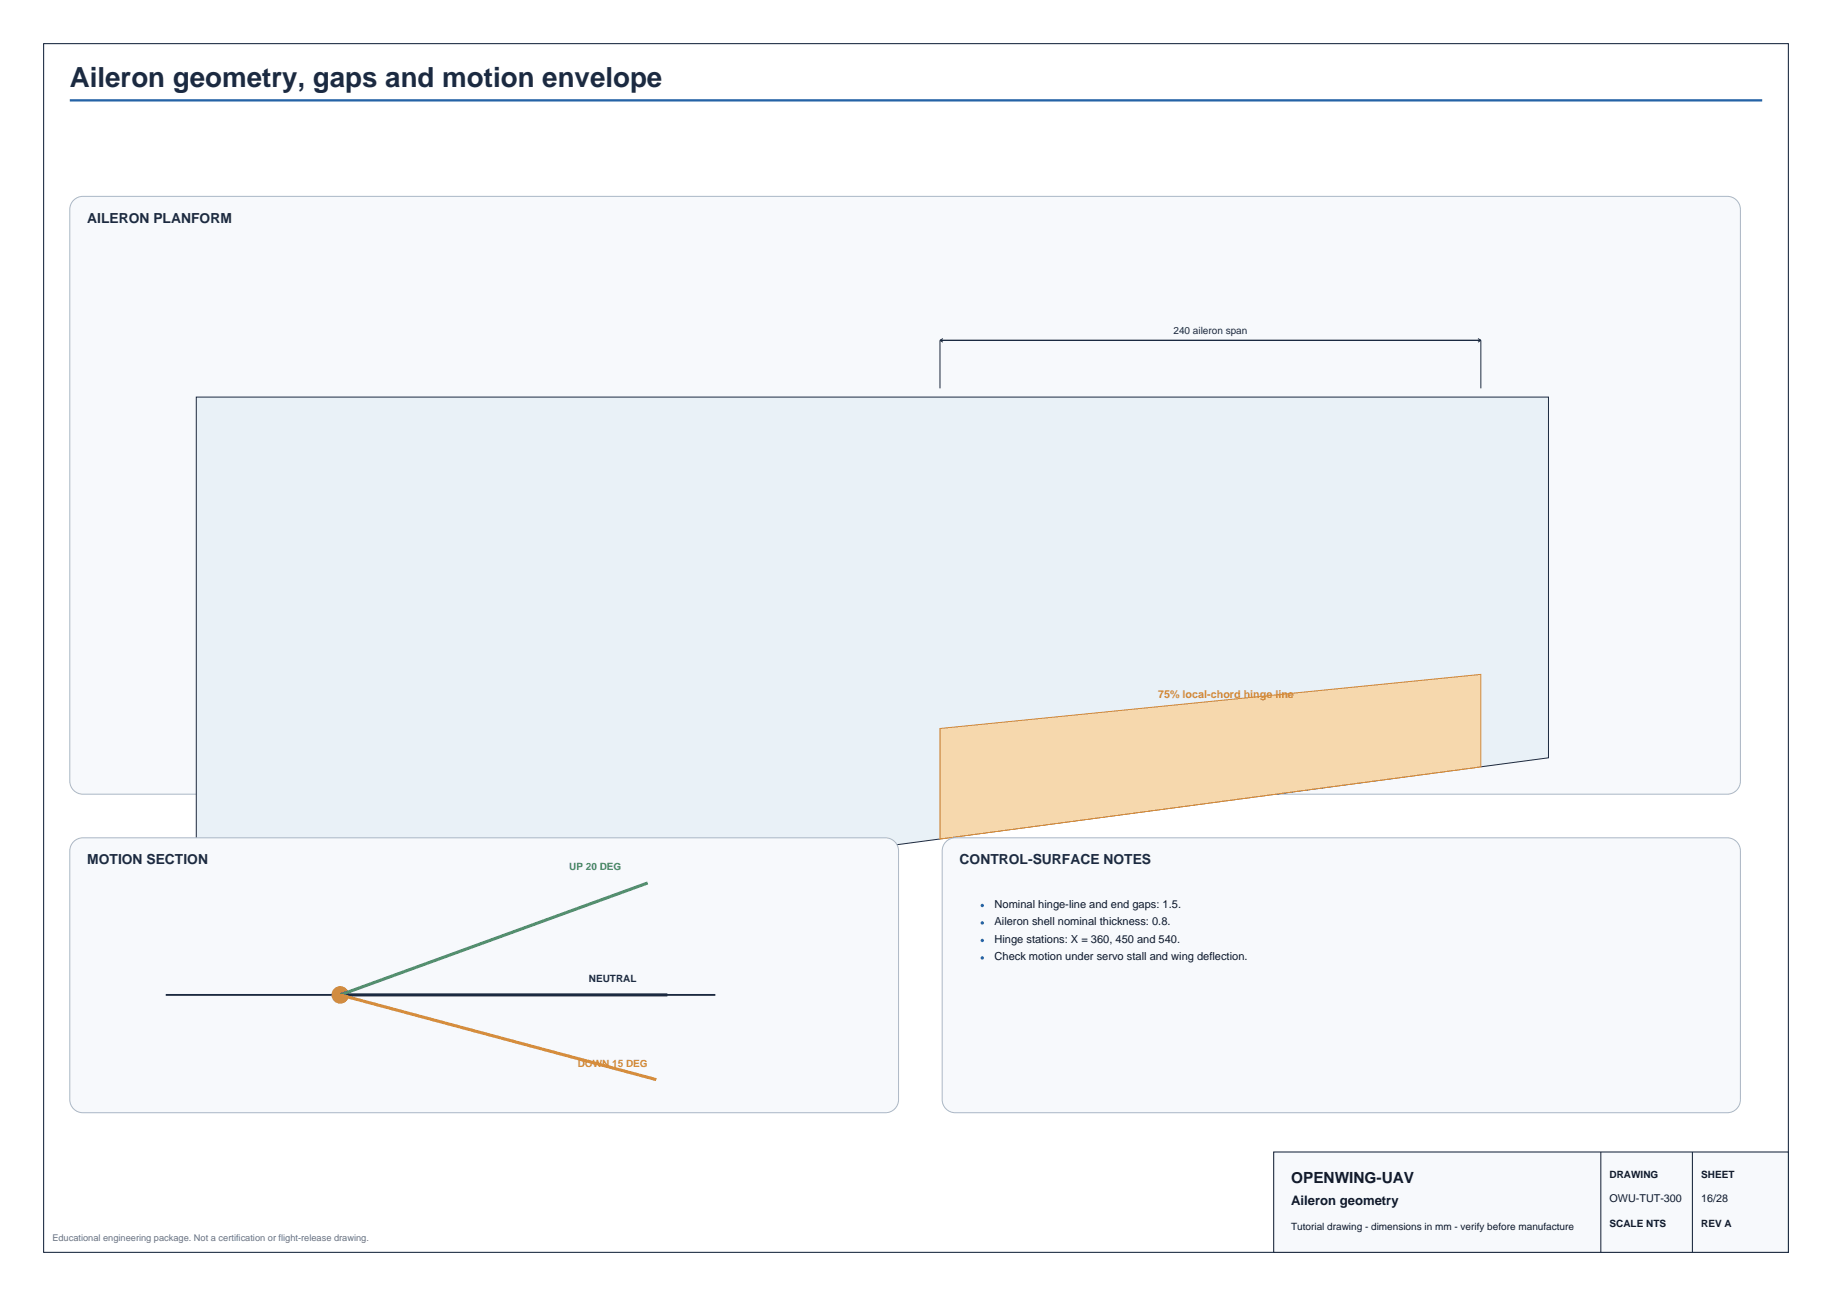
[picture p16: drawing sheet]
<svg xmlns="http://www.w3.org/2000/svg" width="420mm" height="297mm" viewBox="0 0 420 297" stroke-linecap="round" stroke-linejoin="round" font-family="sans-serif">
<defs><g id="words">
<text font-size="6.3" fill="#1b2a41" x="16" y="20">Aileron geometry, gaps and motion envelope</text>
<text font-size="3.5" fill="#111827" x="296" y="271">OPENWING-UAV</text>
<g font-size="3.2" fill="#1b2a41">
<text x="20" y="51">AILERON PLANFORM</text>
<text x="20" y="198">MOTION SECTION</text>
<text x="220" y="198">CONTROL-SURFACE NOTES</text>
</g>
<text font-size="3" fill="#111827" x="296" y="276.2">Aileron geometry</text>
<text font-size="2.5" fill="#d58936" x="265.5" y="160">75% local-chord hinge line</text>
<g font-size="2.5" fill="#111827">
<text x="228" y="208">Nominal hinge-line and end gaps: 1.5.</text>
<text x="228" y="212">Aileron shell nominal thickness: 0.8.</text>
<text x="228" y="216">Hinge stations: X = 360, 450 and 540.</text>
<text x="228" y="220">Check motion under servo stall and wing deflection.</text>
<text x="369" y="275.5">OWU-TUT-300</text>
<text x="390" y="275.5">16/28</text>
</g>
<g font-size="2.3" fill="#1b2a41">
<text x="269" y="76.5">240 aileron span</text>
<text x="135" y="225">NEUTRAL</text>
</g>
<text font-size="2.3" fill="#4b8a67" x="130.5" y="199.3">UP 20 DEG</text>
<text font-size="2.3" fill="#d58936" x="132.4" y="244.4">DOWN 15 DEG</text>
<g font-size="2.3" fill="#111827">
<text x="369" y="270">DRAWING</text>
<text x="390" y="270">SHEET</text>
<text x="296" y="281.8">Tutorial drawing - dimensions in mm - verify before manufacture</text>
<text x="369" y="281.2">SCALE NTS</text>
<text x="390" y="281.2">REV A</text>
</g>
<text font-size="2.1" fill="#667085" x="12" y="284.5">Educational engineering package. Not a certification or flight-release drawing.</text>
</g></defs>
<path d="M16 23h388" fill="none" stroke="#2563a6" stroke-width=".53"/>
<path d="M16.7 46.1a2.99 2.99 0 0 1 2.3-1.1h377a3 3 0 0 1 3 3v131a3 3 0 0 1-3 3h-377a3 3 0 0 1-3-3v-131l.1-.7z" fill-rule="evenodd" fill="#f7f9fc" stroke="#aab7c6" stroke-width=".23"/>
<path d="M45 91h310v82.7l-310 41.3z" fill-rule="evenodd" fill="#e9f1f7" stroke="#1b2a41" stroke-width=".23"/>
<path d="M215.5 166.9l124-12.4v21.2l-124 16.6z" fill-rule="evenodd" fill="#f6d8ad" stroke="#d58936" stroke-width=".23"/>
<path d="M215.5 78v11M215.5 78h124M215.5 78l.7 .4M216.2 77.6l-.7 .4M338.8 77.6l.7 .4M339.5 78v11M339.5 78l-.7 .4" fill="none" stroke="#1b2a41" stroke-width=".23"/>
<path d="M16.7 193.1a2.99 2.99 0 0 1 2.3-1.1h184a3 3 0 0 1 3 3v57a3 3 0 0 1-3 3h-184a3 3 0 0 1-3-3v-57l.1-.7z" fill-rule="evenodd" fill="#f7f9fc" stroke="#aab7c6" stroke-width=".23"/>
<path d="M38 228h126" fill="none" stroke="#1b2a41" stroke-width=".42"/>
<circle cx="78" cy="228" r="2" fill="#c74440"/>
<path d="M78 228h75" fill="none" stroke="#1b2a41" stroke-width=".71" stroke-linecap="butt"/>
<path d="M148.5 202.3l-70.5 25.7" fill="none" stroke="#4b8a67" stroke-width=".71" stroke-linecap="butt"/>
<path d="M78 228l72.4 19.4" fill="none" stroke="#d58936" stroke-width=".71" stroke-linecap="butt"/>
<path d="M217.1 192.7l1.2-.6 .7-.1h177a3 3 0 0 1 3 3v57a3 3 0 0 1-3 3h-177a3 3 0 0 1-3-3v-57a2.99 2.99 0 0 1 1.1-2.3z" fill-rule="evenodd" fill="#f7f9fc" stroke="#aab7c6" stroke-width=".23"/>
<g fill="#2563a6">
<circle cx="225.2" cy="207.5" r=".39"/>
<circle cx="225.2" cy="211.5" r=".39"/>
<circle cx="225.2" cy="215.5" r=".39"/>
<circle cx="225.2" cy="219.5" r=".39"/>
</g>
<path d="M10 10h400v277h-400z" fill="none" stroke="#1b2a41" stroke-width=".25"/>
<path d="M292 264h118v23h-118z" fill-rule="evenodd" fill="#f7f9fc" stroke="#1b2a41" stroke-width=".25"/>
<path d="M367 264v23M388 264v23" fill="none" stroke="#1b2a41" stroke-width=".25"/>
<use href="#words"/>
</svg>
